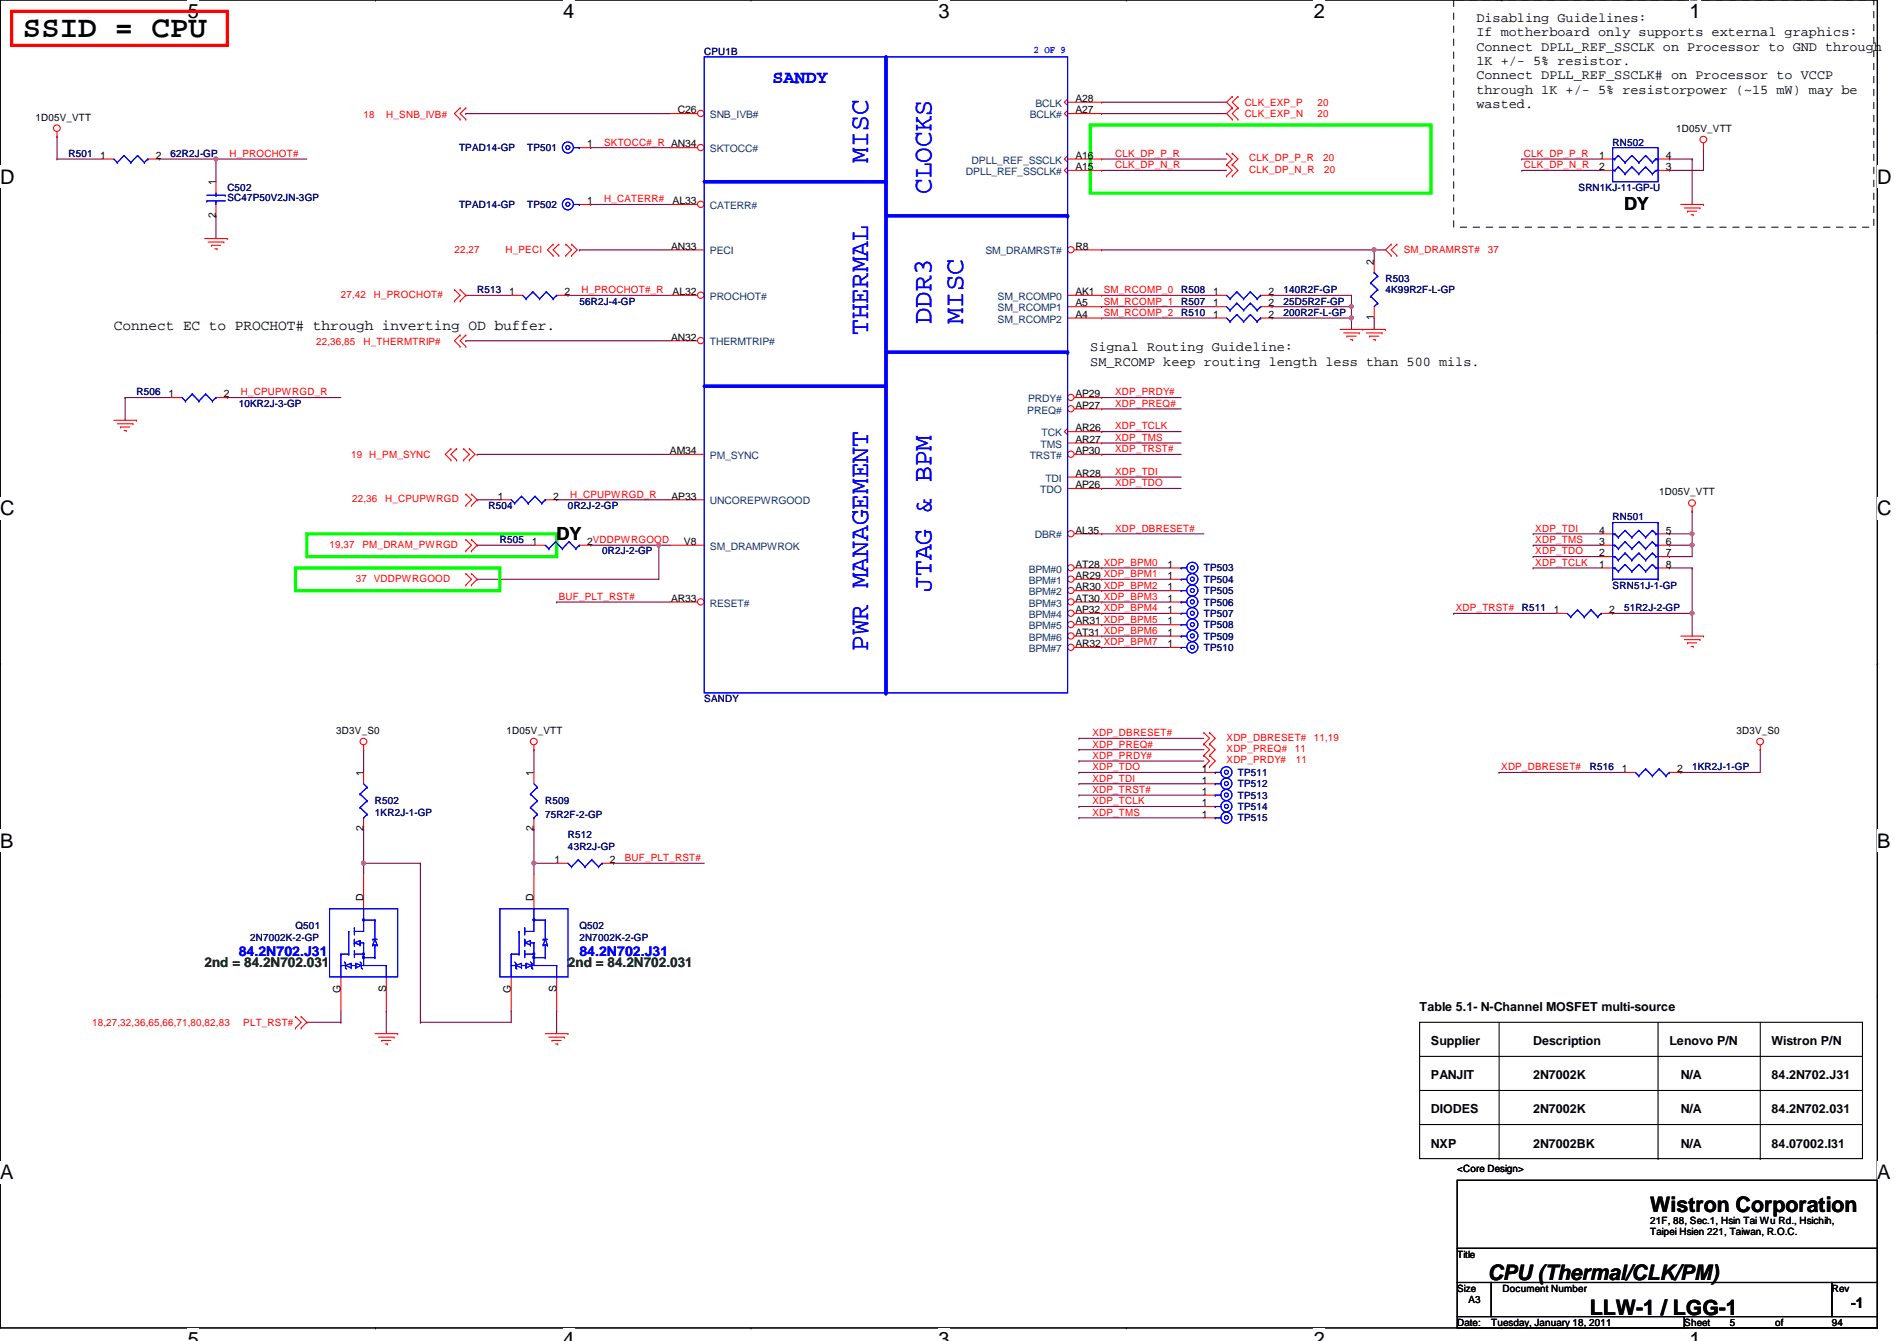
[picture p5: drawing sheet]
<svg xmlns="http://www.w3.org/2000/svg" width="297mm" height="210mm" viewBox="0 0 297 210" stroke-linecap="round" stroke-linejoin="round" font-family="sans-serif">
<defs><g id="words">
<text font-size="4.8" x="3.6" y="5.8">SSID = CPU</text>
<g font-size="4.2" fill="#00f">
<text x="135.9" y="25.4" transform="rotate(-90 135.9 25.4)">MISC</text>
<text x="145.9" y="30.4" transform="rotate(-90 145.9 30.4)">CLOCKS</text>
<text x="135.9" y="52.5" transform="rotate(-90 135.9 52.5)">THERMAL</text>
<text x="145.9" y="50.7" transform="rotate(-90 145.9 50.7)">DDR3</text>
<text x="150.8" y="50.7" transform="rotate(-90 150.8 50.7)">MISC</text>
<text x="145.9" y="92.6" transform="rotate(-90 145.9 92.6)">JTAG &amp; BPM</text>
<text x="135.9" y="101.9" transform="rotate(-90 135.9 101.9)">PWR MANAGEMENT</text>
</g>
<g font-size="3.3">
<text x="258.4" y="189.7">Wistron Corporation</text>
<text x="233" y="200.4">CPU (Thermal/CLK/PM)</text>
<text x="249" y="205.8">LLW-1 / LGG-1</text>
</g>
<g font-size="3.1">
<text x="29.4" y="2.8">5</text>
<text x="88.2" y="2.8">4</text>
<text x="147" y="2.8">3</text>
<text x="205.7" y="2.8">2</text>
<text x="264.5" y="2.8">1</text>
<text x="0" y="28.7">D</text>
<text x="294" y="28.7">D</text>
<text x="0" y="80.7">C</text>
<text x="294" y="80.7">C</text>
<text x="0" y="132.7">B</text>
<text x="294" y="132.7">B</text>
<text x="0" y="184.6">A</text>
<text x="294" y="184.6">A</text>
<text x="29.4" y="210.7">5</text>
<text x="88.2" y="210.7">4</text>
<text x="147" y="210.7">3</text>
<text x="205.7" y="210.7">2</text>
<text x="264.5" y="210.7">1</text>
</g>
<text font-size="2.8" fill="#00f" x="120.9" y="13">SANDY</text>
<g font-size="2.8">
<text x="254.3" y="32.9">DY</text>
<text x="87.2" y="84.6">DY</text>
</g>
<g font-size="2.3">
<text x="17.8" y="51.6">Connect EC to PROCHOT# through inverting OD buffer.</text>
<text x="289.9" y="204.8">-1</text>
</g>
<g font-size="2.1">
<text x="231.2" y="3.4">Disabling Guidelines:</text>
<text x="231.2" y="5.7">If motherboard only supports external graphics:</text>
<text x="231.2" y="7.9">Connect DPLL_REF_SSCLK on Processor to GND through</text>
<text x="231.2" y="10.2">1K +/- 5% resistor.</text>
<text x="231.2" y="12.4">Connect DPLL_REF_SSCLK# on Processor to VCCP</text>
<text x="231.2" y="14.6">through 1K +/- 5% resistorpower (~15 mW) may be</text>
<text x="231.2" y="16.9">wasted.</text>
<text x="170.7" y="55">Signal Routing Guideline:</text>
<text x="170.7" y="57.2">SM_RCOMP keep routing length less than 500 mils.</text>
</g>
<g font-size="2.1" fill="#00f">
<text x="37.4" y="149.6">84.2N702.J31</text>
<text x="90.7" y="149.6">84.2N702.J31</text>
</g>
<g font-size="2.1" fill="#008000">
<text x="32" y="151.3">2nd = 84.2N702.031</text>
<text x="88.9" y="151.3">2nd = 84.2N702.031</text>
</g>
<g font-size="1.9">
<text x="222.3" y="158.3">Table 5.1- N-Channel MOSFET multi-source</text>
<text x="224.1" y="163.6">Supplier</text>
<text x="240.1" y="163.6">Description</text>
<text x="261.4" y="163.6">Lenovo P/N</text>
<text x="277.4" y="163.6">Wistron P/N</text>
<text x="224.1" y="169">PANJIT</text>
<text x="240.1" y="169">2N7002K</text>
<text x="263.2" y="169">N/A</text>
<text x="277.4" y="169">84.2N702.J31</text>
<text x="224.1" y="174.3">DIODES</text>
<text x="224.1" y="179.6">NXP</text>
<text x="240.1" y="174.3">2N7002K</text>
<text x="240.1" y="179.6">2N7002BK</text>
<text x="263.2" y="174.3">N/A</text>
<text x="263.2" y="179.6">N/A</text>
<text x="277.4" y="174.3">84.2N702.031</text>
<text x="277.4" y="179.6">84.07002.I31</text>
</g>
<g font-size="1.6" fill="#000080">
<text x="110.3" y="8.6">CPU1B</text>
<text x="71.9" y="23.7">TPAD14-GP</text>
<text x="82.5" y="23.7">TP501</text>
<text x="252.5" y="22.8">RN502</text>
<text x="10.7" y="24.6">R501</text>
<text x="26.7" y="24.6">62R2J-GP</text>
<text x="35.6" y="29.9">C502</text>
<text x="247.2" y="29.9">SRN1KJ-11-GP-U</text>
<text x="35.6" y="31.5">SC47P50V2JN-3GP</text>
<text x="71.9" y="32.6">TPAD14-GP</text>
<text x="82.5" y="32.6">TP502</text>
<text x="74.7" y="45.9">R513</text>
<text x="90.7" y="47.7">56R2J-4-GP</text>
<text x="185" y="47.7">R507</text>
<text x="185" y="45.9">R508</text>
<text x="201" y="47.7">25D5R2F-GP</text>
<text x="201" y="45.9">140R2F-GP</text>
<text x="217" y="44.1">R503</text>
<text x="217" y="45.9">4K99R2F-L-GP</text>
<text x="185" y="49.4">R510</text>
<text x="201" y="49.4">200R2F-L-GP</text>
<text x="21.4" y="61.9">R506</text>
<text x="37.4" y="63.7">10KR2J-3-GP</text>
<text x="76.5" y="79.7">R504</text>
<text x="88.9" y="79.7">0R2J-2-GP</text>
<text x="252.5" y="81.4">RN501</text>
<text x="78.3" y="85">R505</text>
<text x="94.3" y="86.8">0R2J-2-GP</text>
<text x="188.5" y="89.5">TP503</text>
<text x="188.5" y="91.2">TP504</text>
<text x="188.5" y="93">TP505</text>
<text x="188.5" y="94.8">TP506</text>
<text x="238.3" y="95.7">R511</text>
<text x="252.5" y="92.1">SRN51J-1-GP</text>
<text x="254.3" y="95.7">51R2J-2-GP</text>
<text x="188.5" y="96.6">TP507</text>
<text x="188.5" y="98.3">TP508</text>
<text x="188.5" y="100.1">TP509</text>
<text x="188.5" y="101.9">TP510</text>
<text x="110.3" y="109.9">SANDY</text>
<text x="58.7" y="125.9">R502</text>
<text x="85.4" y="125.9">R509</text>
<text x="193.8" y="121.5">TP511</text>
<text x="193.8" y="123.2">TP512</text>
<text x="193.8" y="125">TP513</text>
<text x="249" y="120.6">R516</text>
<text x="265" y="120.6">1KR2J-1-GP</text>
<text x="58.7" y="127.7">1KR2J-1-GP</text>
<text x="85.4" y="128">75R2F-2-GP</text>
<text x="88.9" y="131.2">R512</text>
<text x="193.8" y="126.8">TP514</text>
<text x="193.8" y="128.6">TP515</text>
<text x="88.9" y="133">43R2J-GP</text>
<text x="39.2" y="147.2">2N7002K-2-GP</text>
<text x="46.3" y="145.5">Q501</text>
<text x="90.7" y="145.5">Q502</text>
<text x="90.7" y="147.2">2N7002K-2-GP</text>
</g>
<text font-size="1.6" fill="#00f" x="161.8" y="8.3">2 OF 9</text>
<g font-size="1.6">
<text x="106.1" y="17.7">C26</text>
<text x="168.4" y="17.7">A27</text>
<text x="168.4" y="16">A28</text>
<text x="5.5" y="18.9">1D05V_VTT</text>
<text x="91.9" y="23.1">1</text>
<text x="262.5" y="20.7">1D05V_VTT</text>
<text x="15.7" y="24.8">1</text>
<text x="24.4" y="24.8">2</text>
<text x="33.8" y="29" transform="rotate(-90 33.8 29)">1</text>
<text x="168.4" y="26.6">A15</text>
<text x="168.4" y="24.8">A16</text>
<text x="250.4" y="24.8">1</text>
<text x="250.4" y="26.6">2</text>
<text x="260.9" y="26.6">3</text>
<text x="260.9" y="24.8">4</text>
<text x="33.8" y="34.1" transform="rotate(-90 33.8 34.1)">2</text>
<text x="91.9" y="32">1</text>
<text x="105.3" y="32">AL33</text>
<text x="105.1" y="39.1">AN33</text>
<text x="168.4" y="39.1">R8</text>
<text x="215.1" y="41.4" transform="rotate(-90 215.1 41.4)">2</text>
<text x="79.7" y="46.2">1</text>
<text x="88.4" y="46.2">2</text>
<text x="105.3" y="46.2">AL32</text>
<text x="168.4" y="48">A5</text>
<text x="168.4" y="46.2">AK1</text>
<text x="189.9" y="48">1</text>
<text x="189.9" y="46.2">1</text>
<text x="198.6" y="48">2</text>
<text x="198.6" y="46.2">2</text>
<text x="105.1" y="53.3">AN32</text>
<text x="168.4" y="49.7">A4</text>
<text x="189.9" y="49.7">1</text>
<text x="198.6" y="49.7">2</text>
<text x="215.1" y="50.1" transform="rotate(-90 215.1 50.1)">1</text>
<text x="26.4" y="62.2">1</text>
<text x="35" y="62.2">2</text>
<text x="168.4" y="62.2">AP29</text>
<text x="168.4" y="64">AP27</text>
<text x="104.9" y="71.1">AM34</text>
<text x="168.4" y="67.5">AR26</text>
<text x="168.4" y="69.3">AR27</text>
<text x="168.4" y="71.1">AP30</text>
<text x="168.4" y="74.6">AR28</text>
<text x="168.4" y="76.4">AP26</text>
<text x="259.8" y="77.6">1D05V_VTT</text>
<text x="77.9" y="78.2">1</text>
<text x="86.6" y="78.2">2</text>
<text x="105.2" y="78.2">AP33</text>
<text x="168.4" y="83.5">AL35</text>
<text x="250.4" y="83.5">4</text>
<text x="260.9" y="83.5">5</text>
<text x="83.3" y="85.3">1</text>
<text x="91.9" y="85.3">2VDDPWRGOOD</text>
<text x="107.1" y="85.3">V8</text>
<text x="168.4" y="88.9">AT28 XDP_BPM0</text>
<text x="182.8" y="88.9">1</text>
<text x="250.4" y="88.9">1</text>
<text x="250.4" y="87.1">2</text>
<text x="250.4" y="85.3">3</text>
<text x="260.9" y="85.3">6</text>
<text x="260.9" y="87.1">7</text>
<text x="260.9" y="88.9">8</text>
<text x="105.1" y="94.2">AR33</text>
<text x="168.4" y="90.6">AR29 XDP_BPM1</text>
<text x="168.4" y="92.4">AR30 XDP_BPM2</text>
<text x="168.4" y="94.2">AT30 XDP_BPM3</text>
<text x="168.4" y="96">AP32 XDP_BPM4</text>
<text x="182.8" y="90.6">1</text>
<text x="182.8" y="92.4">1</text>
<text x="182.8" y="94.2">1</text>
<text x="182.8" y="96">1</text>
<text x="243.3" y="96">1</text>
<text x="252" y="96">2</text>
<text x="168.4" y="97.7">AR31 XDP_BPM5</text>
<text x="168.4" y="99.5">AT31 XDP_BPM6</text>
<text x="168.4" y="101.3">AR32 XDP_BPM7</text>
<text x="182.8" y="97.7">1</text>
<text x="182.8" y="99.5">1</text>
<text x="182.8" y="101.3">1</text>
<text x="52.7" y="114.9">3D3V_S0</text>
<text x="79.3" y="114.9">1D05V_VTT</text>
<text x="271.9" y="114.9">3D3V_S0</text>
<text x="56.9" y="121.5" transform="rotate(-90 56.9 121.5)">1</text>
<text x="83.6" y="121.5" transform="rotate(-90 83.6 121.5)">1</text>
<text x="188.2" y="120.9">1</text>
<text x="188.2" y="122.6">1</text>
<text x="188.2" y="124.4">1</text>
<text x="254" y="120.9">1</text>
<text x="262.6" y="120.9">2</text>
<text x="56.9" y="130.1" transform="rotate(-90 56.9 130.1)">2</text>
<text x="83.6" y="130.1" transform="rotate(-90 83.6 130.1)">2</text>
<text x="188.2" y="126.2">1</text>
<text x="188.2" y="128">1</text>
<text x="86.8" y="135.1">1</text>
<text x="95.5" y="135.1">2</text>
<text x="56.9" y="141" transform="rotate(-90 56.9 141)">D</text>
<text x="83.6" y="141" transform="rotate(-90 83.6 141)">D</text>
<text x="53.3" y="155.4" transform="rotate(-90 53.3 155.4)">G</text>
<text x="60.4" y="155.2" transform="rotate(-90 60.4 155.2)">S</text>
<text x="80" y="155.4" transform="rotate(-90 80 155.4)">G</text>
<text x="87.1" y="155.2" transform="rotate(-90 87.1 155.2)">S</text>
<text x="228.2" y="183.5">&lt;Core Design&gt;</text>
<text x="258.4" y="191.5">21F, 88, Sec.1, Hsin Tai Wu Rd., Hsichih,</text>
<text x="228.2" y="196.8">Title</text>
<text x="258.4" y="193.3">Taipei Hsien 221, Taiwan, R.O.C.</text>
<text x="228.2" y="202.2">Size</text>
<text x="230" y="204">A3</text>
<text x="235.3" y="202.2">Document Number</text>
<text x="286.8" y="202.2">Rev</text>
<text x="228.2" y="207.5">Date:</text>
<text x="233.5" y="207.5">Tuesday, January 18, 2011</text>
<text x="263.7" y="207.5">Sheet</text>
<text x="270.8" y="207.5">5</text>
<text x="278" y="207.5">of</text>
<text x="286.8" y="207.5">94</text>
</g>
<g font-size="1.6" fill="#004080">
<text x="162.1" y="16.7">BCLK</text>
<text x="111.2" y="23.8">SKTOCC#</text>
<text x="111.2" y="18.5">SNB_IVB#</text>
<text x="161.2" y="18.5">BCLK#</text>
<text x="151.3" y="27.4">DPLL_REF_SSCLK#</text>
<text x="152.1" y="25.6">DPLL_REF_SSCLK</text>
<text x="111.2" y="32.7">CATERR#</text>
<text x="111.2" y="39.8">PECI</text>
<text x="154.3" y="39.8">SM_DRAMRST#</text>
<text x="111.2" y="46.9">PROCHOT#</text>
<text x="156.2" y="46.9">SM_RCOMP0</text>
<text x="156.2" y="48.7">SM_RCOMP1</text>
<text x="156.2" y="50.5">SM_RCOMP2</text>
<text x="111.2" y="54.1">THERMTRIP#</text>
<text x="160.9" y="64.7">PREQ#</text>
<text x="161" y="62.9">PRDY#</text>
<text x="111.2" y="71.8">PM_SYNC</text>
<text x="161.2" y="71.8">TRST#</text>
<text x="162.9" y="70.1">TMS</text>
<text x="163.1" y="68.3">TCK</text>
<text x="162.9" y="77.2">TDO</text>
<text x="163.7" y="75.4">TDI</text>
<text x="111.2" y="79">UNCOREPWRGOOD</text>
<text x="111.2" y="86.1">SM_DRAMPWROK</text>
<text x="161.1" y="89.6">BPM#0</text>
<text x="162" y="84.3">DBR#</text>
<text x="111.2" y="95">RESET#</text>
<text x="161.1" y="91.4">BPM#1</text>
<text x="161.1" y="93.2">BPM#2</text>
<text x="161.1" y="95">BPM#3</text>
<text x="161.1" y="96.7">BPM#4</text>
<text x="161.1" y="98.5">BPM#5</text>
<text x="161.1" y="100.3">BPM#6</text>
<text x="161.1" y="102.1">BPM#7</text>
</g>
<g font-size="1.6" fill="#f00">
<text x="194.9" y="16.6">CLK_EXP_P</text>
<text x="206.3" y="16.6">20</text>
<text x="56.9" y="18.5">18</text>
<text x="60.5" y="18.5">H_SNB_IVB#</text>
<text x="94.6" y="22.8">SKTOCC#_R AN34</text>
<text x="194.9" y="18.3">CLK_EXP_N</text>
<text x="206.3" y="18.3">20</text>
<text x="35.9" y="24.6">H_PROCHOT#</text>
<text x="174.6" y="26.3">CLK_DP_N_R</text>
<text x="174.6" y="24.6">CLK_DP_P_R</text>
<text x="195.6" y="27.1">CLK_DP_N_R</text>
<text x="195.6" y="25.3">CLK_DP_P_R</text>
<text x="207.2" y="25.3">20</text>
<text x="207.3" y="27.1">20</text>
<text x="238.6" y="24.6">CLK_DP_P_R</text>
<text x="238.6" y="26.3">CLK_DP_N_R</text>
<text x="94.6" y="31.7">H_CATERR#</text>
<text x="71.2" y="39.7">22,27</text>
<text x="79.2" y="39.7">H_PECI</text>
<text x="219.8" y="39.7">SM_DRAMRST#</text>
<text x="233" y="39.7">37</text>
<text x="53.4" y="46.6">27,42</text>
<text x="58.5" y="46.6">H_PROCHOT#</text>
<text x="91.1" y="45.9">H_PROCHOT#_R</text>
<text x="172.8" y="45.9">SM_RCOMP_0</text>
<text x="172.8" y="47.7">SM_RCOMP_1</text>
<text x="172.8" y="49.4">SM_RCOMP_2</text>
<text x="49.5" y="54.1">22,36,85</text>
<text x="56.9" y="54.1">H_THERMTRIP#</text>
<text x="37.7" y="61.9">H_CPUPWRGD_R</text>
<text x="174.6" y="61.9">XDP_PRDY#</text>
<text x="174.6" y="63.7">XDP_PREQ#</text>
<text x="55" y="71.7">19 H_PM_SYNC</text>
<text x="174.6" y="67.2">XDP_TCLK</text>
<text x="174.6" y="69">XDP_TMS</text>
<text x="174.6" y="70.8">XDP_TRST#</text>
<text x="89.3" y="77.9">H_CPUPWRGD_R</text>
<text x="174.6" y="76.1">XDP_TDO</text>
<text x="174.6" y="74.3">XDP_TDI</text>
<text x="55.2" y="78.6">22,36</text>
<text x="60.3" y="78.6">H_CPUPWRGD</text>
<text x="174.6" y="83.2">XDP_DBRESET#</text>
<text x="240.4" y="83.2">XDP_TDI</text>
<text x="51.6" y="85.7">19,37</text>
<text x="56.8" y="85.7">PM_DRAM_PWRGD</text>
<text x="240.4" y="88.6">XDP_TCLK</text>
<text x="240.4" y="85">XDP_TMS</text>
<text x="240.4" y="86.8">XDP_TDO</text>
<text x="55.7" y="91.1">37 VDDPWRGOOD</text>
<text x="87.5" y="93.9">BUF_PLT_RST#</text>
<text x="228" y="95.7">XDP_TRST#</text>
<text x="171.1" y="118.8">XDP_PRDY#</text>
<text x="171.1" y="117">XDP_PREQ#</text>
<text x="171.1" y="115.2">XDP_DBRESET#</text>
<text x="192.1" y="117.7">XDP_PREQ#</text>
<text x="192.1" y="119.5">XDP_PRDY#</text>
<text x="192.1" y="116">XDP_DBRESET#</text>
<text x="202.7" y="117.7">11</text>
<text x="202.9" y="119.5">11</text>
<text x="205.7" y="116">11,19</text>
<text x="171.1" y="122.3">XDP_TDI</text>
<text x="171.1" y="124.1">XDP_TRST#</text>
<text x="171.1" y="120.6">XDP_TDO</text>
<text x="171.1" y="125.9">XDP_TCLK</text>
<text x="235.1" y="120.6">XDP_DBRESET#</text>
<text x="171.1" y="127.7">XDP_TMS</text>
<text x="97.8" y="134.8">BUF_PLT_RST#</text>
<text x="14.4" y="160.6">18,27,32,36,65,66,71,80,82,83</text>
<text x="38.1" y="160.6">PLT_RST#</text>
</g>
</g></defs>
<path d="M0 0h294v207.9h-294z" fill="none" stroke="#000" stroke-width=".17"/>
<g fill="#fff">
<path d="M29.4 0h1.8v3.5h-1.8z"/>
<path d="M29.4 207.9h1.8v2h-1.8z"/>
</g>
<path d="M58.8 0h.1M58.8 207.9h.1" fill="none" stroke="#000" stroke-width=".17"/>
<g fill="#fff">
<path d="M88.2 0h1.7v3.5h-1.7z"/>
<path d="M88.2 207.9h1.7v2h-1.7z"/>
</g>
<path d="M117.6 0h.1M117.6 207.9h.1" fill="none" stroke="#000" stroke-width=".17"/>
<g fill="#fff">
<path d="M147 0h1.7v3.5h-1.7z"/>
<path d="M147 207.9h1.7v2h-1.7z"/>
</g>
<path d="M176.4 0h.1M176.4 207.9h.1" fill="none" stroke="#000" stroke-width=".17"/>
<g fill="#fff">
<path d="M205.7 0h1.8v3.5h-1.8z"/>
<path d="M205.7 207.9h1.8v2h-1.8z"/>
</g>
<path d="M235.2 0h.1M235.2 207.9h.1" fill="none" stroke="#000" stroke-width=".17"/>
<g fill="#fff">
<path d="M264.5 0h1.8v3.5h-1.8z"/>
<path d="M264.5 207.9h1.8v2h-1.8z"/>
<path d="M0 26h2.3v3.4h-2.3z"/>
<path d="M294 26h2.2v3.4h-2.2z"/>
<path d="M0 77.9h2.3v3.5h-2.3z"/>
<path d="M294 77.9h2.2v3.5h-2.2z"/>
</g>
<path d="M0 51.9h.1M294 51.9h.1" fill="none" stroke="#000" stroke-width=".17"/>
<g fill="#fff">
<path d="M0 129.9h2.1v3.4h-2.1z"/>
<path d="M294 129.9h2v3.4h-2z"/>
</g>
<path d="M0 103.9h.1M294 103.9h.1" fill="none" stroke="#000" stroke-width=".17"/>
<path d="M0 103.9h.1M294 103.9h.1" fill="none" stroke="#000" stroke-width=".16"/>
<g fill="#fff">
<path d="M0 181.8h2.1v3.5h-2.1z"/>
<path d="M294 181.8h2v3.5h-2z"/>
</g>
<path d="M0 155.9h.1M294 155.9h.1" fill="none" stroke="#000" stroke-width=".17"/>
<g fill="none" stroke="#800040" stroke-width=".17">
<path d="M56.9 117.3h.1M56.9 117.3v3.6M83.6 117.3h.1M83.6 117.3v3.6M56.9 135.1h.1M56.9 135.1h8.9M56.9 135.1v1.8M83.6 135.1h.1M83.6 135.1h3.6M83.6 135.1v1.8M96.1 135.1h.1M96.1 135.1h14.2"/>
<path d="M87.2 158.2h.1M87.2 158.2v3.6"/>
</g>
<circle cx="56.9" cy="135.1" r=".32" fill="#f0f"/>
<circle cx="56.9" cy="135.1" r=".32" fill="none" stroke="#f0f" stroke-width=".17"/>
<path d="M83.6 129.8h.1M83.6 129.8v5.3M60.5 158.2h.1M60.5 158.2v3.6" fill="none" stroke="#800040" stroke-width=".17"/>
<circle cx="83.6" cy="135.1" r=".32" fill="#f0f"/>
<circle cx="83.6" cy="135.1" r=".32" fill="none" stroke="#f0f" stroke-width=".17"/>
<path d="M33.8 24.9h.1M33.8 24.9v3.5M56.9 129.8h.1M56.9 129.8v5.3M65.8 135.1h.1M65.8 135.1v24.9M48 160h.1M48 160h5.4M65.8 160h.1M65.8 160h14.2" fill="none" stroke="#800040" stroke-width=".17"/>
<circle cx="33.8" cy="24.9" r=".32" fill="#f0f"/>
<circle cx="33.8" cy="24.9" r=".32" fill="none" stroke="#f0f" stroke-width=".17"/>
<path d="M24.9 24.9h.1M24.9 24.9h8.9M74.7 71.1h.1M74.7 71.1h30.2M74.7 85.3h.1M74.7 85.3h8.9M103.2 85.3h.1M103.2 85.3h1.7" fill="none" stroke="#800040" stroke-width=".17"/>
<circle cx="103.1" cy="85.3" r=".32" fill="#f0f"/>
<circle cx="103.1" cy="85.3" r=".32" fill="none" stroke="#f0f" stroke-width=".17"/>
<g fill="none" stroke="#800040" stroke-width=".17">
<path d="M90.7 39.1h.1M90.7 39.1h14.2M92.5 23.1h.1M92.5 32h.1M92.5 23.1h12.4M92.5 32h12.4M72.9 53.3h.1M72.9 46.2h.1M72.9 53.3h32M72.9 46.2h7.1M172.5 46.2h.1M172.5 48h.1"/>
<path d="M172.5 49.8h.1M172.5 46.2h17.8M172.5 48h17.8M172.5 49.8h17.8M199.2 46.2h.1M199.2 48h.1M199.2 49.8h.1M199.2 46.2h12.4M199.2 49.8h12.4M211.6 46.2h.1M211.6 49.8h.1M211.6 46.2v1.8h-12.4"/>
<path d="M211.6 49.8v1.8M87.2 94.2h.1M87.2 94.2h17.7"/>
</g>
<circle cx="211.6" cy="49.8" r=".32" fill="#f0f"/>
<circle cx="211.6" cy="49.8" r=".32" fill="none" stroke="#f0f" stroke-width=".17"/>
<path d="M211.6 48h.1M211.6 48v1.8" fill="none" stroke="#800040" stroke-width=".17"/>
<circle cx="211.6" cy="48" r=".32" fill="#f0f"/>
<circle cx="211.6" cy="48" r=".32" fill="none" stroke="#f0f" stroke-width=".17"/>
<path d="M227.6 96h.1M227.6 96h16M240.1 88.9h.1M240.1 88.9h10.6M261.4 88.9h.1M261.4 88.9h3.6M265 96h.1M265 96v3.6" fill="none" stroke="#800040" stroke-width=".17"/>
<circle cx="264.9" cy="96" r=".32" fill="#f0f"/>
<circle cx="264.9" cy="96" r=".32" fill="none" stroke="#f0f" stroke-width=".17"/>
<path d="M261.4 87.1h.1M265 85.3h.1M265 85.3v1.8h-3.6" fill="none" stroke="#800040" stroke-width=".17"/>
<circle cx="264.9" cy="85.3" r=".32" fill="#f0f"/>
<circle cx="264.9" cy="85.3" r=".32" fill="none" stroke="#f0f" stroke-width=".17"/>
<g fill="none" stroke="#800040" stroke-width=".17">
<path d="M172.5 16h.1M172.5 17.8h.1M172.5 16h19.6M172.5 17.8h19.6M215.2 39.1h.1M215.2 39.1h1.8M74.7 78.2h.1M74.7 78.2h3.6M172.5 62.2h.1M172.5 64h.1M172.5 67.6h.1M172.5 69.3h.1"/>
<path d="M172.5 71.1h.1M172.5 62.2h12.5M172.5 64h12.5M172.5 67.6h12.5M172.5 69.3h12.5M172.5 71.1h12.5M92.5 85.3h.1M92.5 85.3h10.7M103.2 85.3h.1M103.2 85.3v5.4M172.5 83.6h.1M172.5 83.6h16"/>
<path d="M240.1 85.3h.1M240.1 85.3h10.6M265 88.9h.1M265 88.9v7.1"/>
</g>
<circle cx="215.2" cy="39.1" r=".32" fill="#f0f"/>
<circle cx="215.2" cy="39.1" r=".32" fill="none" stroke="#f0f" stroke-width=".17"/>
<g fill="none" stroke="#800040" stroke-width=".17">
<path d="M72.9 17.8h.1M72.9 17.8h32M8.9 24.9h.1M8.9 21.3h.1M8.9 24.9h7.1M8.9 21.3v3.6M33.8 24.9h.1M33.8 33.8h.1M33.8 24.9h14.2M33.8 33.8v3.5M172.5 26.7h.1M172.5 24.9h.1"/>
<path d="M172.5 39.1h.1M172.5 26.7h19.6M172.5 24.9h19.6M172.5 39.1h42.7M215.2 39.1h.1M215.2 39.1v1.8M238.3 24.9h.1M238.3 26.7h.1M238.3 26.7h12.4M238.3 24.9h12.4M261.4 26.7h.1M261.4 24.9h.1"/>
<path d="M261.4 24.9h3.6M265 24.9h.1M265 24.9v7.1M266.7 23.1h.1M266.7 23.1v3.6h-5.3M88.9 46.2h.1M88.9 46.2h16M19.6 62.2h.1M19.6 62.2h7.1M19.6 62.2v3.6M35.6 62.2h.1M35.6 62.2h17.8"/>
<path d="M87.2 78.2h.1M87.2 78.2h17.7M172.5 76.5h.1M172.5 74.7h.1M172.5 76.5h12.5M172.5 74.7h12.5M74.7 90.7h.1M74.7 90.7h28.5M172.5 90.7h.1M172.5 92.5h.1M172.5 94.2h.1M172.5 88.9h.1"/>
<path d="M172.5 96h.1M172.5 97.8h.1M172.5 99.6h.1M172.5 90.7h10.7M172.5 92.5h10.7M172.5 94.2h10.7M172.5 88.9h10.7M172.5 96h10.7M172.5 97.8h10.7M172.5 99.6h10.7M240.1 83.6h.1M240.1 87.1h.1"/>
<path d="M240.1 83.6h10.6M240.1 87.1h10.6M252.5 96h.1M252.5 96h12.5M261.4 83.6h.1M261.4 85.3h.1M261.4 83.6h3.6M265 80h.1M265 83.6h.1M265 80v5.3h-3.6M168.9 119.1h.1M168.9 117.3h.1"/>
<path d="M168.9 115.6h.1M168.9 119.1h19.6M168.9 117.3h19.6M168.9 115.6h19.6M172.5 101.3h.1M172.5 101.3h10.7M275.6 117.3h.1M275.6 117.3v3.6h-12.4M168.9 122.7h.1M168.9 128h.1M168.9 124.5h.1M168.9 120.9h.1"/>
<path d="M168.9 126.2h.1M168.9 122.7h19.6M168.9 128h19.6M168.9 124.5h19.6M168.9 120.9h19.6M168.9 126.2h19.6M234.7 120.9h.1M234.7 120.9h19.6M263.2 120.9h.1M53.4 158.2v1.8M80 158.2h.1M80 158.2v1.8"/>
<path d="M53.4 160h.1"/>
</g>
<circle cx="264.9" cy="83.5" r=".32" fill="#f0f"/>
<circle cx="264.9" cy="83.5" r=".32" fill="none" stroke="#f0f" stroke-width=".17"/>
<path d="M215.2 49.8h.1M215.2 49.8v1.8" fill="none" stroke="#800040" stroke-width=".17"/>
<g fill="none" stroke="#f00" stroke-width=".17">
<path d="M72 16.9h.1M72 18.7h.1M72 16.9l-.8 .9 .8 .9M72.9 16.9h.1M72.9 18.7h.1M72.9 16.9l-.9 .9 .9 .9M193 15.1h.1M193 16.9h.1M193 18.7h.1M193 15.1l-.9 .9 .9 .9M193 16.9l-.9 .9 .9 .9M193.8 16.9h.1"/>
<path d="M193.8 15.1h.1M193.8 18.7h.1M193.8 15.1l-.8 .9 .8 .9M193.8 16.9l-.8 .9 .8 .9M8.9 21.3h.1M8.9 20.6v.7M16 24.9h1.8M23.2 24.9h1.7M32 37.3h3.6M32.6 37.9h2.4M33.1 38.4h.1M33.1 38.4h1.4"/>
<path d="M33.7 38.9h.3M34 38.9h.1M35 37.9h.1M35.6 37.3h.1M86.6 38.2h.1M86.6 38.2l-.9 .9 .9 .9M87.5 38.2h.1M87.5 38.2l-.9 .9 .9 .9M88.6 38.2h.1M88.6 38.2l.9 .9-.9 .9M89.5 38.2h.1M89.5 38.2l.9 .9-.9 .9"/>
<path d="M90.7 23.1h1.8M192.1 27.6h.1M192.1 25.8h.1M192.1 24h.1M192.1 25.8l.9 .9-.9 .9M192.1 24l.9 .9-.9 .9M193 27.6h.1M193 25.8h.1M193 24h.1M193 25.8l.8 .9-.8 .9M193 24l.8 .9-.8 .9M217.8 38.2h.1"/>
<path d="M217.8 38.2l-.8 .9 .8 .9M218.7 38.2h.1M218.7 38.2l-.9 .9 .9 .9M250.7 24.9h1.8M250.7 26.7h1.8M259.6 24.9h1.8M259.6 26.7h1.8M263.2 32h3.5M263.7 32.6h2.5M264.2 33.1h.1M264.2 33.1h1.5M264.8 33.6h.3"/>
<path d="M265.1 33.6h.1M266.2 32.6h.1M266.7 23.1h.1M266.7 32h.1M266.7 22.4v.7M71.2 45.3h.1M71.2 47.1h.1M71.2 45.3l.8 .9-.8 .9M72 52.5h.1M72 54.2h.1M72 47.1h.1M72 45.3h.1"/>
<path d="M72 52.5l-.8 .8 .8 .9M72 45.3l.9 .9-.9 .9M72.9 52.5h.1M72.9 54.2h.1M72.9 52.5l-.9 .8 .9 .9M80 46.2h1.8M86.6 40h.1M87.2 46.2h1.7M87.5 40h.1M88.6 40h.1M89.5 40h.1M209.8 51.6h7.2"/>
<path d="M210.4 52.1h2.4M210.9 52.6h.1M210.9 52.6h1.4M211.5 53.2h.3M211.8 53.2h.1M212.8 52.1h.1M213.4 51.6h.1M213.9 52.1h2.5M214.5 52.6h.1M214.5 52.6h1.4M215 53.2h.3M215.3 53.2h.1"/>
<path d="M216.4 52.1h.1M217 51.6h.1M217.8 40h.1M218.7 40h.1M17.8 65.8h3.6M18.4 66.3h2.4M18.9 66.8h.1M18.9 66.8h1.4M19.4 67.4h.4M19.8 67.4h.1M20.8 66.3h.1M21.4 65.8h.1"/>
<path d="M26.7 62.2h1.8M33.8 62.2h1.8M70.6 72h.1M70.6 70.2h.1M70.6 70.2l-.9 .9 .9 .9M71.5 70.2h.1M71.5 72h.1M71.5 70.2l-.9 .9 .9 .9M72.6 72h.1M72.6 70.2h.1M72.6 70.2l.9 .9-.9 .9M72.9 77.3h.1"/>
<path d="M72.9 79.1h.1M72.9 77.3l.9 .9-.9 .9M73.5 72h.1M73.5 70.2h.1M73.5 70.2l.9 .9-.9 .9M73.8 79.1h.1M73.8 77.3h.1M73.8 77.3l.9 .9-.9 .9M78.3 78.2h1.7M85.4 78.2h1.8M265 79.3v.7M72.9 84.5h.1"/>
<path d="M72.9 86.2h.1M72.9 89.8h.1M72.9 91.6h.1M72.9 84.5l.9 .8-.9 .9M72.9 89.8l.9 .9-.9 .9M73.8 86.2h.1M73.8 84.5h.1M73.8 91.6h.1M73.8 89.8h.1M73.8 84.5l.9 .8-.9 .9M73.8 89.8l.9 .9-.9 .9M83.6 85.3h1.8"/>
<path d="M90.7 85.3h1.8M183.2 90.7h1.8M183.2 96h1.8M183.2 92.5h1.8M183.2 94.2h1.8M183.2 97.8h1.8M243.6 96h1.8M250.7 88.9h1.8M250.7 87.1h1.8M250.7 85.3h1.8M250.7 83.6h1.8M250.7 96h1.8"/>
<path d="M259.6 88.9h1.8M259.6 87.1h1.8M259.6 85.3h1.8M259.6 83.6h1.8M263.2 99.6h3.5M265 80h.1M266.7 99.6h.1M56.9 117.3h.1M56.9 116.6v.7M83.6 117.3h.1M83.6 116.6v.7M188.5 118.2h.1"/>
<path d="M188.5 116.5h.1M188.5 114.7h.1M188.5 116.5l.9 .8-.9 .9M188.5 118.2l.9 .9-.9 .9M188.5 114.7l.9 .9-.9 .9M189.4 118.2h.1M189.4 116.5h.1M189.4 114.7h.1M189.4 116.5l.9 .8-.9 .9M189.4 118.2l.9 .9-.9 .9M189.4 114.7l.9 .9-.9 .9M263.7 100.1h2.5"/>
<path d="M264.2 100.6h.1M264.2 100.6h1.5M264.8 101.2h.3M265.1 101.2h.1M266.2 100.1h.1M275.6 117.3h.1M275.6 116.6v.7M56.9 136.9v5.3M188.5 120h.1M188.5 120.9h1.8M188.5 122.7h1.8M189.4 120h.1"/>
<path d="M254.3 120.9h1.8M261.4 120.9h1.8M46.3 159.1h.1M46.3 159.1l.9 .9-.9 .9M47.2 159.1h.1M47.2 159.1l.8 .9-.8 .9M53.4 152.9v5.3M60.5 152.9v5.3M46.3 160.9h.1M47.2 160.9h.1M58.7 161.8h3.6M59.3 162.3h2.4"/>
<path d="M59.8 162.9h.1M59.8 162.9h1.4M60.3 163.4h.4M60.7 163.4h.1M61.7 162.3h.1M62.3 161.8h.1M85.4 161.8h3.5M85.9 162.3h2.5M86.4 162.9h.1M86.4 162.9h1.5M87 163.4h.3M87.3 163.4h.1"/>
<path d="M88.4 162.3h.1M88.9 161.8h.1"/>
<circle cx="8.9" cy="20.1" r=".52"/>
<circle cx="266.7" cy="21.8" r=".52"/>
<circle cx="264.9" cy="78.7" r=".52"/>
<circle cx="56.9" cy="116.1" r=".52"/>
<circle cx="83.6" cy="116.1" r=".52"/>
<circle cx="275.6" cy="116.1" r=".52"/>
</g>
<g fill="none" stroke="#000" stroke-width=".17">
<path d="M222.3 160h69.3v21.4h-69.3zM222.3 170.7h69.3M222.3 165.4h69.3M222.3 176h69.3M234.7 160v21.4M259.6 160v21.4M275.6 160v21.4M291.6 170.7h.1M291.6 165.4h.1M291.6 176h.1M228.2 184.7h65.8v10.7h-65.8zM228.2 195.4h65.8v5.3h-65.8z"/>
<path d="M234.7 181.4h.1M259.6 181.4h.1M275.6 181.4h.1M228.2 200.7h5.3v5.4h-5.3zM228.2 206.1h35.5v1.8h-35.5zM233.5 200.7h53.3v5.4h-53.3zM263.7 206.1h30.3v1.8h-30.3zM286.8 200.7h7.2v5.4h-7.2z"/>
</g>
<path d="M170.7 19.6h53.4v10.6h-53.4zM46.3 88.9h32v3.6h-32zM48 83.6h39.2v3.5h-39.2z" fill="none" stroke="#0f0" stroke-width=".51"/>
<path d="M1.8 1.8h33.8v5.3h-33.8z" fill="none" stroke="#f00" stroke-width=".51"/>
<path d="M227.6 0h65.8v35.6h-65.8z" fill="none" stroke="#000" stroke-width=".16" stroke-dasharray="1 1 1 1 1 1 1 1"/>
<g fill="none" stroke="#00f" stroke-width=".17">
<path d="M17.8 24.9l.6 .5M18.4 25.4h.1M19.4 24.3h.1M19.4 24.3l-1 1.1M19.4 24.3l1.1 1.1M20.5 25.4h.1M21.5 24.3h.1M21.5 24.3l-1 1.1M21.5 24.3l1.1 1.1M22.6 25.4h.1M23.2 24.9h.1M23.2 24.9l-.6 .5"/>
<path d="M89.8 23.1h.9M90.7 23.1h.1M252.5 23.1h7.1v5.3h-7.1zM252.5 26.7h.1M252.5 24.9h.4M252.5 26.7h.4M252.9 24.9h.1M252.9 26.7h.1M253.4 24.3h.1M253.4 26.1h.1M253.4 24.3l-.5 .6M253.4 24.3l1.1 1.1"/>
<path d="M253.4 26.1l1.1 1.1M253.4 26.1l-.5 .6M254.5 25.4h.1M254.5 27.2h.1M255.5 24.3h.1M255.5 26.1h.1M255.5 24.3l-1 1.1M255.5 24.3l1.1 1.1M255.5 26.1l1.1 1.1M255.5 26.1l-1 1.1M256.6 25.4h.1M256.6 27.2h.1"/>
<path d="M257.7 24.3h.1M257.7 26.1h.1M257.7 24.3l-1.1 1.1M257.7 24.3l1 1.1M257.7 26.1l1 1.1M257.7 26.1l-1.1 1.1M258.7 25.4h.1M258.7 27.2h.1M259.3 24.9h.1M259.3 26.7h.1M259.3 24.9h.3M259.3 24.9l-.6 .5"/>
<path d="M259.3 26.7h.3M259.3 26.7l-.6 .5M259.6 24.9h.1M81.8 46.2l.6 .6M82.4 46.8h.1M83.4 45.7h.1M83.4 45.7l-1 1.1M83.4 45.7l1.1 1.1M84.5 46.8h.1M85.6 45.7h.1M85.6 45.7l-1.1 1.1M85.6 45.7l1 1.1"/>
<path d="M86.6 46.8h.1M87.2 46.2h.1M87.2 46.2l-.6 .6M28.5 62.2l.5 .6M29 62.8h.1M30.1 61.7h.1M30.1 61.7l-1.1 1.1M30.1 61.7l1.1 1.1M31.2 62.8h.1M32.2 61.7h.1M32.2 61.7l-1 1.1M32.2 61.7l1.1 1.1"/>
<path d="M33.3 62.8h.1M33.8 62.2h.1M33.8 62.2l-.5 .6M80 78.2l.6 .6M80.6 78.8h.1M81.7 77.7h.1M81.7 77.7l-1.1 1.1M81.7 77.7l1 1.1M82.7 78.8h.1M83.8 77.7h.1M83.8 77.7l-1.1 1.1M83.8 77.7l1 1.1"/>
<path d="M84.8 78.8h.1M85.4 78.2h.1M85.4 78.2l-.6 .6M85.4 85.3l.5 .6M85.9 85.9h.1M87 84.8h.1M87 84.8l-1.1 1.1M87 84.8l1 1.1M88 85.9h.1M89.1 84.8h.1M89.1 84.8l-1.1 1.1M89.1 84.8l1.1 1.1"/>
<path d="M90.2 85.9h.1M90.7 85.3h.1M90.7 85.3l-.5 .6M185 90.7h.1M185 92.5h.1M185 94.2h.1M185 96h.1M185 97.8h.1M185 90.7h.8M185 92.5h.8M185 94.2h.8M185 96h.8"/>
<path d="M185 97.8h.8M245.4 96l.6 .6M246 96.6h.1M247 95.5h.1M247 95.5l-1 1.1M247 95.5l1.1 1.1M248.1 96.6h.1M249.1 95.5h.1M249.1 95.5l-1 1.1M249.1 95.5l1.1 1.1M250.2 96.6h.1M250.7 96h.1"/>
<path d="M250.7 96l-.5 .6M252.5 87.1h.1M252.5 83.6h.1M252.5 90.7h.1M252.5 81.8h.1M252.5 88.9h.4M252.5 87.1h.4M252.5 85.3h.4M252.5 83.6h.4M252.5 81.8h7.1M252.5 90.7h7.1M252.5 81.8v8.9"/>
<path d="M252.9 88.9h.1M252.9 87.1h.1M252.9 85.3h.1M252.9 83.6h.1M252.9 88.9l.5 .6M252.9 87.1l.5 .6M252.9 85.3l.5 .6M252.9 83.6l.5 .5M253.4 89.5h.1M253.4 87.7h.1M253.4 85.9h.1M253.4 84.1h.1"/>
<path d="M254.5 88.3h.1M254.5 86.6h.1M254.5 84.8h.1M254.5 83h.1M254.5 88.3l-1.1 1.2M254.5 88.3l1 1.2M254.5 86.6l1 1.1M254.5 86.6l-1.1 1.1M254.5 84.8l-1.1 1.1M254.5 84.8l1 1.1M254.5 83l1 1.1M254.5 83l-1.1 1.1"/>
<path d="M255.5 89.5h.1M255.5 87.7h.1M255.5 85.9h.1M255.5 84.1h.1M256.6 88.3h.1M256.6 86.6h.1M256.6 84.8h.1M256.6 83h.1M256.6 88.3l-1.1 1.2M256.6 88.3l1.1 1.2M256.6 86.6l1.1 1.1M256.6 86.6l-1.1 1.1"/>
<path d="M256.6 84.8l-1.1 1.1M256.6 84.8l1.1 1.1M256.6 83l1.1 1.1M256.6 83l-1.1 1.1M257.7 89.5h.1M257.7 87.7h.1M257.7 85.9h.1M257.7 84.1h.1M258.7 88.3h.1M258.7 86.6h.1M258.7 84.8h.1M258.7 83h.1"/>
<path d="M258.7 88.3l-1 1.2M258.7 88.3l.6 .6M258.7 86.6l.6 .5M258.7 86.6l-1 1.1M258.7 84.8l-1 1.1M258.7 84.8l.6 .5M258.7 83l.6 .6M258.7 83l-1 1.1M259.3 88.9h.1M259.3 87.1h.1M259.3 85.3h.1M259.3 83.6h.1"/>
<path d="M259.3 88.9h.3M259.3 87.1h.3M259.3 85.3h.3M259.3 83.6h.3M259.6 88.9h.1M259.6 85.3h.1M259.6 81.8h.1M259.6 90.7h.1M259.6 81.8v8.9M190.3 120.9h.1M190.3 122.7h.1M190.3 120.9h.9"/>
<path d="M190.3 122.7h.9M256.1 120.9l.5 .6M256.6 121.5h.1M257.7 120.4h.1M257.7 120.4l-1.1 1.1M257.7 120.4l1 1.1M258.7 121.5h.1M259.8 120.4h.1M259.8 120.4l-1.1 1.1M259.8 120.4l1.1 1.1M260.9 121.5h.1M261.4 120.9h.1"/>
<path d="M261.4 120.9l-.5 .6M53.4 149.4h.1M53.4 151.1h.1M53.4 149.4v3.5M53.4 151.1h.7M53.4 149.4h1.2M53.9 150.6l.2 .2M54.1 150.8h.1M54.1 151.5h.1M54.1 151.1h.1M54.1 150.8v.7M54.1 151.5l.2 .2"/>
<path d="M54.1 151.1l.9 .4M54.6 149.4h.1M54.6 145.8h.1M54.6 145.8v3.6M55 151.5h.1M55 150.8h.1M55 151.1h.7M55 150.8v.7M55 150.8l-.9 .3M55.7 151.5h.1M55.7 150.8h.1M55.7 151.1h.1"/>
<path d="M55.7 150.8v.7M55.7 150.8l.9 .3M56.4 150.6l.2 .2M56.6 151.1h.1M56.6 151.5h.1M56.6 150.8h.1M56.6 151.1h3.9M56.6 151.1l-.9 .4M56.6 151.5l.2 .2M56.6 150.8v.7M56.9 147.6h.1M56.9 147.6v3.5"/>
<path d="M60.5 151.1h.1M60.5 152.9h.1M60.5 151.1v1.8"/>
<circle cx="88.9" cy="23.1" r=".32"/>
<circle cx="88.9" cy="23.1" r=".87"/>
<circle cx="186.7" cy="92.4" r=".32"/>
<circle cx="186.7" cy="97.8" r=".32"/>
<circle cx="186.7" cy="94.2" r=".32"/>
<circle cx="186.7" cy="90.7" r=".32"/>
<circle cx="186.7" cy="96" r=".32"/>
<circle cx="186.7" cy="90.6" r=".87"/>
<circle cx="186.7" cy="94.2" r=".87"/>
<circle cx="186.7" cy="96" r=".87"/>
<circle cx="186.7" cy="97.8" r=".87"/>
<circle cx="186.7" cy="92.4" r=".87"/>
<circle cx="192" cy="122.7" r=".32"/>
<circle cx="192" cy="120.9" r=".32"/>
<circle cx="192" cy="120.9" r=".87"/>
<circle cx="192" cy="122.7" r=".87"/>
</g>
<path d="M56.8 149.2h.2v.2h-.2z" fill-rule="evenodd" fill="#00f"/>
<path d="M55.5 149.4h.1M55.5 148.8h.1M55.5 149.4h1.4M55.5 148.8v1.1M56.8 149.2h.2v.2h-.2z" fill="none" stroke="#00f" stroke-width=".17"/>
<path d="M56.8 149.7h.2v.3h-.2z" fill-rule="evenodd" fill="#00f"/>
<g fill="none" stroke="#00f" stroke-width=".17">
<path d="M55.5 147h.1M55.5 147.2h.1M55.5 147.6h.1M55.5 145.8h.1M55.5 145.2h.1M55.5 145.2v1.1M55.5 147v1.1M55.5 147.6l.9 .3M56.4 147.6h.1M56.4 147.9h.1M56.4 147.6h.5M56.4 147.2l-.9 .4"/>
<path d="M56.8 149.7h.2v.3h-.2zM56.9 142.2h.1M56.9 144h.1M56.9 142.2v3.6h-1.4M56.9 144h1.8M57.1 149.9h1.6M58.4 147.9h.1M58.4 147h.1M58.4 147.9h.7M58.4 147h.7M58.7 149.9h.1M58.7 147.9h.1"/>
<path d="M58.7 147h.1M58.7 144h.1M58.7 144v3M58.7 147.9v2M58.7 147l.4 .9M58.7 147l-.3 .9M59.1 147.9h.1"/>
</g>
<path d="M56.8 143.9h.2v.2h-.2z" fill-rule="evenodd" fill="#00f"/>
<g fill="none" stroke="#00f" stroke-width=".17">
<path d="M51.6 142.2h10.7v10.7h-10.7zM53.4 149.4h.1M53.4 151.1h.1M53.4 149.4v3.5M53.4 151.1h.7M53.4 149.4h1.2M53.9 150.6l.2 .2M54.1 150.8h.1M54.1 151.5h.1M54.1 151.1h.1M54.1 150.8v.7M54.1 151.5l.2 .2"/>
<path d="M54.1 151.1l.9 .4M54.6 149.4h.1M54.6 145.8h.1M54.6 145.8v3.6M55 151.5h.1M55 150.8h.1M55 151.1h.7M55 150.8v.7M55 150.8l-.9 .3M55.7 151.5h.1M55.7 150.8h.1M55.7 151.1h.1"/>
<path d="M55.7 150.8v.7M55.7 150.8l.9 .3M56.4 147.2h.1M56.4 147.2v.7M56.4 150.6l.2 .2M56.6 151.1h.1M56.6 151.5h.1M56.6 150.8h.1M56.6 151.1h3.9M56.6 151.1l-.9 .4M56.6 151.5l.2 .2M56.6 150.8v.7"/>
<path d="M56.8 143.9h.2v.2h-.2zM56.9 147.6h.1M56.9 147.6v3.5M60.5 151.1h.1M60.5 152.9h.1M60.5 151.1v1.8"/>
</g>
<path d="M56.8 149.2h.2v.2h-.2z" fill-rule="evenodd" fill="#00f"/>
<path d="M55.5 149.4h.1M55.5 148.8h.1M55.5 149.4h1.4M55.5 148.8v1.1M56.8 149.2h.2v.2h-.2z" fill="none" stroke="#00f" stroke-width=".17"/>
<path d="M56.8 149.7h.2v.3h-.2z" fill-rule="evenodd" fill="#00f"/>
<g fill="none" stroke="#00f" stroke-width=".17">
<path d="M55.5 147h.1M55.5 147.2h.1M55.5 147.6h.1M55.5 145.8h.1M55.5 145.2h.1M55.5 145.2v1.1M55.5 147v1.1M55.5 147.6l.9 .3M56.4 147.6h.1M56.4 147.9h.1M56.4 147.6h.5M56.4 147.2l-.9 .4"/>
<path d="M56.8 149.7h.2v.3h-.2zM56.9 142.2h.1M56.9 144h.1M56.9 142.2v3.6h-1.4M56.9 144h1.8M57.1 149.9h1.6M58.4 147.9h.1M58.4 147h.1M58.4 147.9h.7M58.4 147h.7M58.7 149.9h.1M58.7 147.9h.1"/>
<path d="M58.7 147h.1M58.7 144h.1M58.7 144v3M58.7 147.9v2M58.7 147l.4 .9M58.7 147l-.3 .9M59.1 147.9h.1"/>
</g>
<path d="M56.8 143.9h.2v.2h-.2z" fill-rule="evenodd" fill="#00f"/>
<g fill="none" stroke="#00f" stroke-width=".17">
<path d="M192.1 48l.5 .6M192.6 48.6h.1M193.7 47.5h.1M193.7 47.5l-1.1 1.1M193.7 47.5l1 1.1M194.7 48.6h.1M195.8 47.5h.1M195.8 47.5l-1.1 1.1M195.8 47.5l1 1.1M196.8 48.6h.1M197.4 48h.1M197.4 48l-.6 .6"/>
<path d="M214.6 46.4h.1M214.6 44.3h.1M214.6 46.4l1.1 1.1M214.6 44.3l1.1 1M215.2 42.7h.1M215.2 42.7l.5 .5M215.7 47.5h.1M215.7 45.3h.1M215.7 43.2h.1M215.7 47.5l-.5 .5M215.7 45.3l-1.1 1.1M215.7 43.2l-1.1 1.1"/>
<path d="M190.3 124.5h.1M190.3 124.5h.9M51.6 142.2h10.7v10.7h-10.7zM56.4 147.2h.1M56.4 147.2v.7M56.8 143.9h.2v.2h-.2z"/>
<circle cx="192" cy="124.4" r=".32"/>
<circle cx="192" cy="124.4" r=".87"/>
</g>
<path d="M167.2 48h5.3M167.2 49.8h5.3M190.3 48h1.8M197.4 48h1.8M215.2 40.9v1.8M215.2 48v1.8M188.5 124.5h1.8" fill="none" stroke="#f00" stroke-width=".17"/>
<circle cx="167.7" cy="39.1" r=".5" fill="#fff"/>
<g fill="none" stroke="#f00" stroke-width=".17">
<path d="M167.2 17.3l-.5 .5 .5 .5M167.2 17.8h5.3M167.2 15.5l-.5 .5 .5 .5M167.2 16h5.3M167.2 26.2l-.5 .5 .5 .5M167.2 26.7h5.3M167.2 24.4l-.5 .5 .5 .5M167.2 24.9h5.3M168.2 39.1h4.3M167.2 46.2h5.3"/>
<circle cx="167.7" cy="39.1" r=".5"/>
</g>
<circle cx="109.7" cy="32" r=".5" fill="#fff"/>
<g fill="none" stroke="#f00" stroke-width=".17">
<path d="M104.9 32h4.3M104.9 39.1h5.4"/>
<circle cx="109.7" cy="32" r=".5"/>
</g>
<circle cx="109.7" cy="46.2" r=".5" fill="#fff"/>
<g fill="none" stroke="#f00" stroke-width=".17">
<path d="M104.9 46.2h4.3"/>
<circle cx="109.7" cy="46.2" r=".5"/>
</g>
<circle cx="109.7" cy="53.3" r=".5" fill="#fff"/>
<g fill="none" stroke="#f00" stroke-width=".17">
<path d="M104.9 53.3h4.3M104.9 85.3h5.4"/>
<circle cx="109.7" cy="53.3" r=".5"/>
</g>
<circle cx="109.7" cy="94.2" r=".5" fill="#fff"/>
<g fill="none" stroke="#f00" stroke-width=".17">
<path d="M104.9 94.2h4.3"/>
<circle cx="109.7" cy="94.2" r=".5"/>
</g>
<circle cx="167.7" cy="62.2" r=".5" fill="#fff"/>
<g fill="none" stroke="#f00" stroke-width=".17">
<path d="M168.2 62.2h4.3"/>
<circle cx="167.7" cy="62.2" r=".5"/>
</g>
<circle cx="167.7" cy="64" r=".5" fill="#fff"/>
<g fill="none" stroke="#f00" stroke-width=".17">
<path d="M167.2 67.1l-.5 .5 .5 .5M167.2 67.6h5.3M167.2 69.3h5.3M168.2 64h4.3"/>
<circle cx="167.7" cy="64" r=".5"/>
</g>
<circle cx="167.7" cy="71.1" r=".5" fill="#fff"/>
<g fill="none" stroke="#f00" stroke-width=".17">
<path d="M167.2 74.7h5.3M167.2 76.5h5.3M168.2 71.1h4.3"/>
<circle cx="167.7" cy="71.1" r=".5"/>
</g>
<circle cx="167.7" cy="83.5" r=".5" fill="#fff"/>
<g fill="none" stroke="#f00" stroke-width=".17">
<path d="M168.2 83.6h4.3"/>
<circle cx="167.7" cy="83.5" r=".5"/>
</g>
<circle cx="167.7" cy="88.9" r=".5" fill="#fff"/>
<g fill="none" stroke="#f00" stroke-width=".17">
<path d="M168.2 88.9h4.3"/>
<circle cx="167.7" cy="88.9" r=".5"/>
</g>
<circle cx="167.7" cy="90.7" r=".5" fill="#fff"/>
<g fill="none" stroke="#f00" stroke-width=".17">
<path d="M168.2 90.7h4.3"/>
<circle cx="167.7" cy="90.7" r=".5"/>
</g>
<circle cx="167.7" cy="92.4" r=".5" fill="#fff"/>
<g fill="none" stroke="#f00" stroke-width=".17">
<path d="M168.2 92.5h4.3"/>
<circle cx="167.7" cy="92.4" r=".5"/>
</g>
<circle cx="167.7" cy="94.2" r=".5" fill="#fff"/>
<g fill="none" stroke="#f00" stroke-width=".17">
<path d="M168.2 94.2h4.3"/>
<circle cx="167.7" cy="94.2" r=".5"/>
</g>
<circle cx="167.7" cy="96" r=".5" fill="#fff"/>
<g fill="none" stroke="#f00" stroke-width=".17">
<path d="M168.2 96h4.3"/>
<circle cx="167.7" cy="96" r=".5"/>
</g>
<circle cx="167.7" cy="97.8" r=".5" fill="#fff"/>
<g fill="none" stroke="#f00" stroke-width=".17">
<path d="M168.2 97.8h4.3"/>
<circle cx="167.7" cy="97.8" r=".5"/>
</g>
<circle cx="167.7" cy="99.5" r=".5" fill="#fff"/>
<g fill="none" stroke="#f00" stroke-width=".17">
<path d="M168.2 99.6h4.3"/>
<circle cx="167.7" cy="99.5" r=".5"/>
</g>
<circle cx="167.7" cy="101.3" r=".5" fill="#fff"/>
<g fill="none" stroke="#f00" stroke-width=".17">
<path d="M104.9 71.1h5.4M168.2 101.3h4.3"/>
<circle cx="167.7" cy="101.3" r=".5"/>
</g>
<circle cx="109.7" cy="23.1" r=".5" fill="#fff"/>
<g fill="none" stroke="#f00" stroke-width=".17">
<path d="M104.9 23.1h4.3"/>
<circle cx="109.7" cy="23.1" r=".5"/>
</g>
<circle cx="109.7" cy="17.8" r=".5" fill="#fff"/>
<g fill="none" stroke="#f00" stroke-width=".17">
<path d="M104.9 17.8h4.3M104.9 78.2h5.4"/>
<circle cx="109.7" cy="17.8" r=".5"/>
</g>
<path d="M110.3 8.9h56.9v99.6h-56.9z" fill="none" stroke="#00f" stroke-width=".17"/>
<path d="M138.7 8.9v99.6" fill="none" stroke="#00f" stroke-width=".51"/>
<circle cx="138.7" cy="108.5" r=".25" fill="#00f"/>
<path d="M138.7 33.8h28.5" fill="none" stroke="#00f" stroke-width=".51"/>
<circle cx="167.2" cy="33.8" r=".25" fill="#00f"/>
<path d="M110.3 28.4h28.4" fill="none" stroke="#00f" stroke-width=".51"/>
<circle cx="138.7" cy="28.4" r=".25" fill="#00f"/>
<path d="M110.3 60.5h28.4" fill="none" stroke="#00f" stroke-width=".51"/>
<circle cx="138.7" cy="60.5" r=".25" fill="#00f"/>
<path d="M138.7 55.1h28.5" fill="none" stroke="#00f" stroke-width=".51"/>
<circle cx="167.2" cy="55.1" r=".25" fill="#00f"/>
<path d="M110.3 8.9h56.9v99.6h-56.9z" fill="none" stroke="#00f" stroke-width=".17"/>
<path d="M138.7 8.9v99.6" fill="none" stroke="#00f" stroke-width=".51"/>
<circle cx="138.7" cy="108.5" r=".25" fill="#00f"/>
<path d="M138.7 33.8h28.5" fill="none" stroke="#00f" stroke-width=".51"/>
<circle cx="167.2" cy="33.8" r=".25" fill="#00f"/>
<path d="M110.3 28.4h28.4" fill="none" stroke="#00f" stroke-width=".51"/>
<circle cx="138.7" cy="28.4" r=".25" fill="#00f"/>
<path d="M110.3 60.5h28.4" fill="none" stroke="#00f" stroke-width=".51"/>
<circle cx="138.7" cy="60.5" r=".25" fill="#00f"/>
<path d="M138.7 55.1h28.5" fill="none" stroke="#00f" stroke-width=".51"/>
<circle cx="167.2" cy="55.1" r=".25" fill="#00f"/>
<path d="M90.7 32h1.8M190.3 46.2h1.8M197.4 46.2h1.8M183.2 99.6h1.8M56.9 120.9v1.8M56.9 128v1.8M83.6 120.9v1.8M83.6 128v1.8M83.6 136.9v5.3M80 152.9v5.3M87.2 152.9v5.3" fill="none" stroke="#f00" stroke-width=".17"/>
<g fill="none" stroke="#00f" stroke-width=".17">
<path d="M89.8 32h.9M90.7 32h.1M192.1 46.2l.5 .6M192.6 46.8h.1M193.7 45.7h.1M193.7 45.7l-1.1 1.1M193.7 45.7l1 1.1M194.7 46.8h.1M195.8 45.7h.1M195.8 45.7l-1.1 1.1M195.8 45.7l1 1.1M196.8 46.8h.1"/>
<path d="M197.4 46.2h.1M197.4 46.2l-.6 .6M185 99.6h.1M185 99.6h.8M56.4 124.3h.1M56.4 126.4h.1M56.4 124.3l1.1 1M56.4 126.4l1.1 1.1M56.9 128h.1M56.9 122.7l.6 .5M57.5 123.2h.1M57.5 125.3h.1"/>
<path d="M57.5 127.5h.1M57.5 123.2l-1.1 1.1M57.5 125.3l-1.1 1.1M57.5 127.5l-.6 .5M83.1 124.3h.1M83.1 126.4h.1M83.1 124.3l1.1 1M83.1 126.4l1.1 1.1M83.6 128h.1M83.6 122.7l.6 .5M84.2 123.2h.1M84.2 125.3h.1"/>
<path d="M84.2 127.5h.1M84.2 123.2l-1.1 1.1M84.2 125.3l-1.1 1.1M84.2 127.5l-.6 .5M80 149.4h.1M80 151.1h.1M80 149.4v3.5M80 151.1h.8M80 149.4h1.3M80.6 150.6l.2 .2M80.8 150.8h.1M80.8 151.5h.1"/>
<path d="M80.8 151.1h.1M80.8 150.8v.7M80.8 151.5l.1 .2M80.8 151.1l.9 .4M81.3 149.4h.1M81.3 145.8h.1M81.3 145.8v3.6M81.7 151.5h.1M81.7 150.8h.1M81.7 151.1h.7M81.7 150.8v.7M81.7 150.8l-.9 .3"/>
<path d="M82.4 151.5h.1M82.4 150.8h.1M82.4 151.1h.1M82.4 150.8v.7M82.4 150.8l.9 .3M83.1 150.6l.2 .2M83.3 151.1h.1M83.3 151.5h.1M83.3 150.8h.1M83.3 151.1h3.9M83.3 151.1l-.9 .4M83.3 151.5l.1 .2"/>
<path d="M83.3 150.8v.7M83.6 147.6h.1M83.6 147.6v3.5M87.2 151.1h.1M87.2 152.9h.1M87.2 151.1v1.8"/>
<circle cx="88.9" cy="32" r=".32"/>
<circle cx="88.9" cy="32" r=".87"/>
<circle cx="186.7" cy="99.5" r=".32"/>
<circle cx="186.7" cy="99.5" r=".87"/>
</g>
<path d="M83.5 149.2h.2v.2h-.2z" fill-rule="evenodd" fill="#00f"/>
<path d="M82.2 149.4h.1M82.2 148.8h.1M82.2 149.4h1.4M82.2 148.8v1.1M83.5 149.2h.2v.2h-.2z" fill="none" stroke="#00f" stroke-width=".17"/>
<path d="M83.5 149.7h.2v.3h-.2z" fill-rule="evenodd" fill="#00f"/>
<g fill="none" stroke="#00f" stroke-width=".17">
<path d="M82.2 147h.1M82.2 147.2h.1M82.2 147.6h.1M82.2 145.8h.1M82.2 145.2h.1M82.2 145.2v1.1M82.2 147v1.1M82.2 147.6l.9 .3M83.1 147.6h.1M83.1 147.9h.1M83.1 147.6h.5M83.1 147.2l-.9 .4"/>
<path d="M83.5 149.7h.2v.3h-.2zM83.6 142.2h.1M83.6 144h.1M83.6 142.2v3.6h-1.4M83.6 144h1.8M83.8 149.9h1.6M85 147.9h.1M85 147h.1M85 147.9h.7M85 147h.7M85.4 149.9h.1M85.4 147.9h.1"/>
<path d="M85.4 147h.1M85.4 144h.1M85.4 144v3M85.4 147.9v2M85.4 147l.3 .9M85.4 147l-.4 .9M85.7 147.9h.1"/>
</g>
<path d="M83.5 143.9h.2v.2h-.2z" fill-rule="evenodd" fill="#00f"/>
<g fill="none" stroke="#00f" stroke-width=".17">
<path d="M78.3 142.2h10.6v10.7h-10.6zM80 149.4h.1M80 151.1h.1M80 149.4v3.5M80 151.1h.8M80 149.4h1.3M80.6 150.6l.2 .2M80.8 150.8h.1M80.8 151.5h.1M80.8 151.1h.1M80.8 150.8v.7M80.8 151.5l.1 .2"/>
<path d="M80.8 151.1l.9 .4M81.3 149.4h.1M81.3 145.8h.1M81.3 145.8v3.6M81.7 151.5h.1M81.7 150.8h.1M81.7 151.1h.7M81.7 150.8v.7M81.7 150.8l-.9 .3M82.4 151.5h.1M82.4 150.8h.1M82.4 151.1h.1"/>
<path d="M82.4 150.8v.7M82.4 150.8l.9 .3M83.1 147.2h.1M83.1 147.2v.7M83.1 150.6l.2 .2M83.3 151.1h.1M83.3 151.5h.1M83.3 150.8h.1M83.3 151.1h3.9M83.3 151.1l-.9 .4M83.3 151.5l.1 .2M83.3 150.8v.7"/>
<path d="M83.5 143.9h.2v.2h-.2zM83.6 147.6h.1M83.6 147.6v3.5M87.2 151.1h.1M87.2 152.9h.1M87.2 151.1v1.8"/>
</g>
<path d="M83.5 149.2h.2v.2h-.2z" fill-rule="evenodd" fill="#00f"/>
<path d="M82.2 149.4h.1M82.2 148.8h.1M82.2 149.4h1.4M82.2 148.8v1.1M83.5 149.2h.2v.2h-.2z" fill="none" stroke="#00f" stroke-width=".17"/>
<path d="M83.5 149.7h.2v.3h-.2z" fill-rule="evenodd" fill="#00f"/>
<g fill="none" stroke="#00f" stroke-width=".17">
<path d="M82.2 147h.1M82.2 147.2h.1M82.2 147.6h.1M82.2 145.8h.1M82.2 145.2h.1M82.2 145.2v1.1M82.2 147v1.1M82.2 147.6l.9 .3M83.1 147.6h.1M83.1 147.9h.1M83.1 147.6h.5M83.1 147.2l-.9 .4"/>
<path d="M83.5 149.7h.2v.3h-.2zM83.6 142.2h.1M83.6 144h.1M83.6 142.2v3.6h-1.4M83.6 144h1.8M83.8 149.9h1.6M85 147.9h.1M85 147h.1M85 147.9h.7M85 147h.7M85.4 149.9h.1M85.4 147.9h.1"/>
<path d="M85.4 147h.1M85.4 144h.1M85.4 144v3M85.4 147.9v2M85.4 147l.3 .9M85.4 147l-.4 .9M85.7 147.9h.1"/>
</g>
<path d="M83.5 143.9h.2v.2h-.2z" fill-rule="evenodd" fill="#00f"/>
<g fill="none" stroke="#00f" stroke-width=".17">
<path d="M32.4 31.5h.1M32.4 30.6h2.9M32.4 31.5h2.9M33.8 30.6h.1M33.8 31.5h.1M33.8 30.2v.4M33.8 31.5v.5M35.3 30.6h.1M192.1 49.8l.5 .5M192.6 50.3h.1M193.7 49.2h.1M193.7 49.2l-1.1 1.1"/>
<path d="M193.7 49.2l1 1.1M194.7 50.3h.1M195.8 49.2h.1M195.8 49.2l-1.1 1.1M195.8 49.2l1 1.1M196.8 50.3h.1M197.4 49.8h.1M197.4 49.8l-.6 .5M185 88.9h.1M185 88.9h.8M185 101.3h.1M185 101.3h.8"/>
<path d="M88.9 135.1l.6 .6M89.5 135.7h.1M90.5 134.6h.1M90.5 134.6l-1 1.1M90.5 134.6l1.1 1.1M91.6 135.7h.1M92.7 134.6h.1M92.7 134.6l-1.1 1.1M92.7 134.6l1 1.1M93.7 135.7h.1M94.3 135.1h.1M94.3 135.1l-.6 .6"/>
<path d="M190.3 126.2h.1M190.3 128h.1M190.3 126.2h.9M190.3 128h.9M78.3 142.2h10.6v10.7h-10.6zM83.1 147.2h.1M83.1 147.2v.7M83.5 143.9h.2v.2h-.2z"/>
<circle cx="186.7" cy="88.9" r=".32"/>
<circle cx="186.7" cy="88.9" r=".87"/>
<circle cx="186.7" cy="101.3" r=".32"/>
<circle cx="186.7" cy="101.3" r=".87"/>
<circle cx="192" cy="128" r=".32"/>
<circle cx="192" cy="126.2" r=".32"/>
<circle cx="192" cy="128" r=".87"/>
<circle cx="192" cy="126.2" r=".87"/>
</g>
<path d="M33.8 28.4v1.8M33.8 32v1.8M190.3 49.8h1.8M197.4 49.8h1.8M183.2 88.9h1.8M183.2 101.3h1.8M87.2 135.1h1.7M94.3 135.1h1.8M188.5 126.2h1.8M188.5 128h1.8" fill="none" stroke="#f00" stroke-width=".17"/>
<circle cx="56.9" cy="135.1" r=".32" fill="#f0f"/>
<circle cx="56.9" cy="135.1" r=".32" fill="none" stroke="#f0f" stroke-width=".17"/>
<circle cx="83.6" cy="135.1" r=".32" fill="#f0f"/>
<circle cx="83.6" cy="135.1" r=".32" fill="none" stroke="#f0f" stroke-width=".17"/>
<circle cx="33.8" cy="24.9" r=".32" fill="#f0f"/>
<circle cx="33.8" cy="24.9" r=".32" fill="none" stroke="#f0f" stroke-width=".17"/>
<circle cx="103.1" cy="85.3" r=".32" fill="#f0f"/>
<circle cx="103.1" cy="85.3" r=".32" fill="none" stroke="#f0f" stroke-width=".17"/>
<circle cx="211.6" cy="49.8" r=".32" fill="#f0f"/>
<circle cx="211.6" cy="49.8" r=".32" fill="none" stroke="#f0f" stroke-width=".17"/>
<circle cx="211.6" cy="48" r=".32" fill="#f0f"/>
<circle cx="211.6" cy="48" r=".32" fill="none" stroke="#f0f" stroke-width=".17"/>
<circle cx="264.9" cy="96" r=".32" fill="#f0f"/>
<circle cx="264.9" cy="96" r=".32" fill="none" stroke="#f0f" stroke-width=".17"/>
<circle cx="264.9" cy="85.3" r=".32" fill="#f0f"/>
<circle cx="264.9" cy="85.3" r=".32" fill="none" stroke="#f0f" stroke-width=".17"/>
<circle cx="215.2" cy="39.1" r=".32" fill="#f0f"/>
<circle cx="215.2" cy="39.1" r=".32" fill="none" stroke="#f0f" stroke-width=".17"/>
<circle cx="264.9" cy="83.5" r=".32" fill="#f0f"/>
<circle cx="264.9" cy="83.5" r=".32" fill="none" stroke="#f0f" stroke-width=".17"/>
<use href="#words"/>
</svg>
